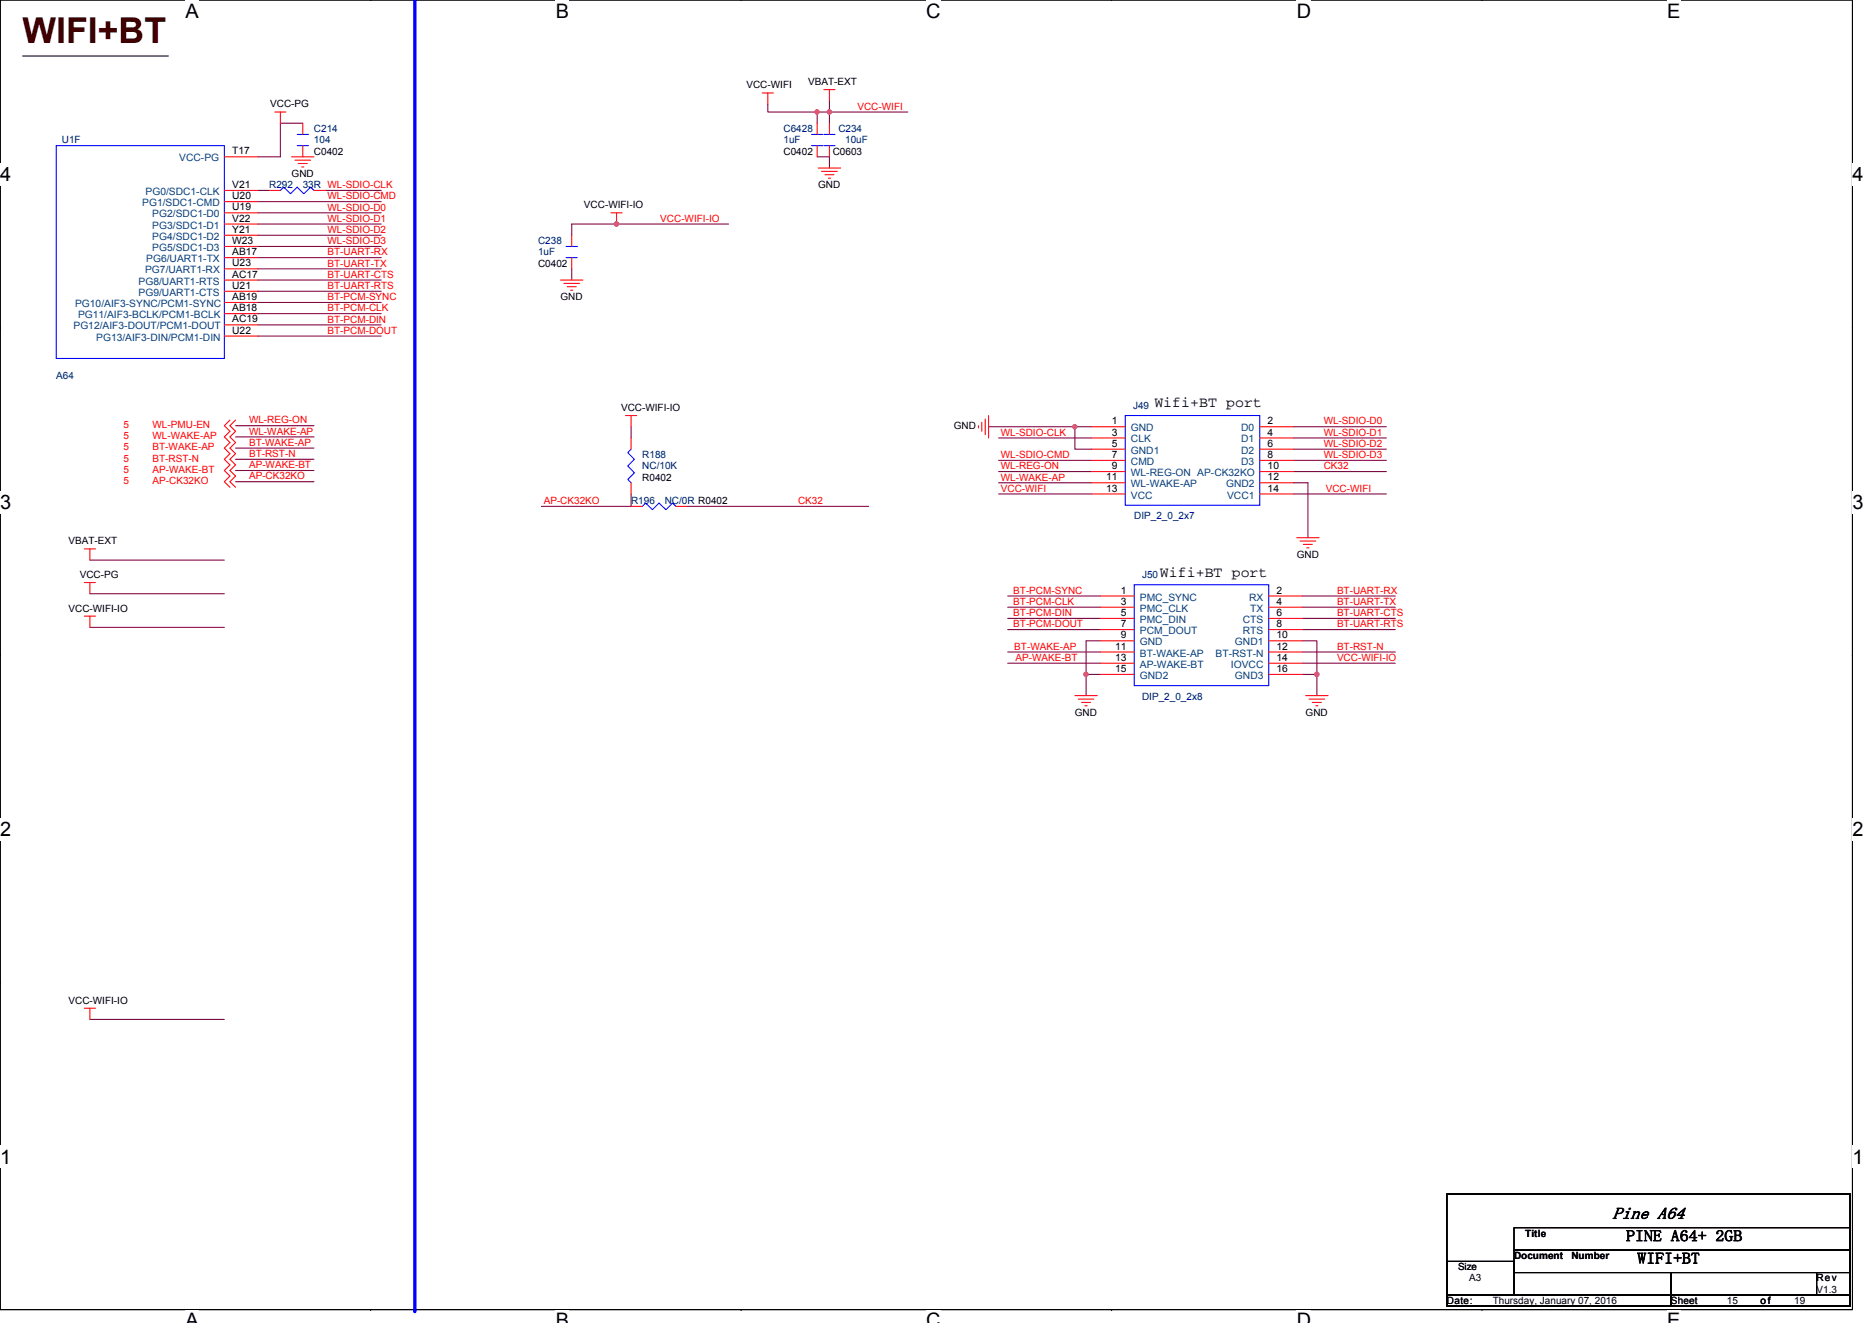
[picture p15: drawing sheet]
<svg xmlns="http://www.w3.org/2000/svg" width="297mm" height="210mm" viewBox="0 0 297 210" stroke-linecap="round" stroke-linejoin="round" font-family="sans-serif">
<defs><g id="words">
<text font-size="5.7" fill="#400000" x="3.6" y="6.9">WIFI+BT</text>
<g font-size="3.2">
<text x="29.4" y="2.8">A</text>
<text x="88.2" y="2.8">B</text>
<text x="147" y="2.8">C</text>
<text x="205.8" y="2.8">D</text>
<text x="264.5" y="2.8">E</text>
<text x="0" y="28.8">4</text>
<text x="293.9" y="28.8">4</text>
<text x="0" y="80.8">3</text>
<text x="293.9" y="80.8">3</text>
<text x="0" y="132.7">2</text>
<text x="293.9" y="132.7">2</text>
<text x="0" y="184.7">1</text>
<text x="293.9" y="184.7">1</text>
<text x="29.4" y="210.7">A</text>
<text x="88.2" y="210.7">B</text>
<text x="147" y="210.7">C</text>
<text x="205.8" y="210.7">D</text>
<text x="264.5" y="210.7">E</text>
</g>
<text font-size="2.7" x="255.8" y="193.4">Pine A64</text>
<g font-size="2.5">
<text x="258" y="197">PINE A64+ 2GB</text>
<text x="259.8" y="200.6">WIFI+BT</text>
</g>
<g font-size="2.4">
<text x="183.2" y="64.6">Wifi+BT port</text>
<text x="184.1" y="91.7">Wifi+BT port</text>
</g>
<g font-size="1.6">
<text x="42.9" y="17.1">VCC-PG</text>
<text x="118.4" y="14">VCC-WIFI</text>
<text x="128.2" y="13.5">VBAT-EXT</text>
<text x="36.8" y="24.5">T17</text>
<text x="36.8" y="29.8">V21</text>
<text x="46.3" y="28.1">GND</text>
<text x="49.8" y="24.5">C0402</text>
<text x="124.3" y="24.5">C0402</text>
<text x="129.8" y="29.9">GND</text>
<text x="132.1" y="24.5">C0603</text>
<text x="36.8" y="33.4">U19</text>
<text x="36.8" y="35.2">V22</text>
<text x="36.8" y="31.6">U20</text>
<text x="92.7" y="33.1">VCC-WIFI-IO</text>
<text x="36.8" y="40.5">AB17</text>
<text x="36.8" y="37">Y21</text>
<text x="36.8" y="38.7">W23</text>
<text x="36.8" y="44.1">AC17</text>
<text x="36.8" y="45.8">U21</text>
<text x="36.8" y="47.6">AB19</text>
<text x="36.8" y="42.3">U23</text>
<text x="85.4" y="42.3">C0402</text>
<text x="88.9" y="47.6">GND</text>
<text x="36.8" y="51.2">AC19</text>
<text x="36.8" y="53">U22</text>
<text x="36.8" y="49.4">AB18</text>
<text x="98.5" y="65.3">VCC-WIFI-IO</text>
<text x="151.3" y="68.1">GND</text>
<text x="176.4" y="67.4">1</text>
<text x="176.4" y="69.1">3</text>
<text x="176.4" y="70.9">5</text>
<text x="201.1" y="67.4">2</text>
<text x="201.1" y="69.1">4</text>
<text x="201.1" y="70.9">6</text>
<text x="101.9" y="76.3">R0402</text>
<text x="175.5" y="76.2">11</text>
<text x="176.4" y="72.7">7</text>
<text x="176.4" y="74.5">9</text>
<text x="201.1" y="74.5">10</text>
<text x="201.1" y="76.2">12</text>
<text x="201.1" y="72.7">8</text>
<text x="175.5" y="78">13</text>
<text x="201.1" y="78">14</text>
<text x="10.9" y="86.4">VBAT-EXT</text>
<text x="205.8" y="88.5">GND</text>
<text x="12.7" y="91.7">VCC-PG</text>
<text x="177.8" y="94.2">1</text>
<text x="177.8" y="96">3</text>
<text x="202.6" y="96">4</text>
<text x="202.6" y="94.2">2</text>
<text x="10.9" y="97.1">VCC-WIFI-IO</text>
<text x="177.8" y="97.8">5</text>
<text x="177.8" y="99.5">7</text>
<text x="177.8" y="101.3">9</text>
<text x="202.6" y="101.3">10</text>
<text x="202.6" y="97.8">6</text>
<text x="202.6" y="99.5">8</text>
<text x="176.9" y="103.1">11</text>
<text x="176.9" y="104.9">13</text>
<text x="176.9" y="106.7">15</text>
<text x="202.6" y="103.1">12</text>
<text x="202.6" y="104.9">14</text>
<text x="202.6" y="106.7">16</text>
<text x="170.6" y="113.6">GND</text>
<text x="207.2" y="113.6">GND</text>
<text x="10.9" y="159.3">VCC-WIFI-IO</text>
<text x="242" y="196.3">Title</text>
<text x="231.3" y="201.6">Size</text>
<text x="233.1" y="203.4">A3</text>
<text x="240.2" y="199.9">Document</text>
<text x="249.3" y="199.9">Number</text>
<text x="288.2" y="203.4">Rev</text>
<text x="229.6" y="206.9">Date:</text>
<text x="236.9" y="206.9">Thursday, January 07, 2016</text>
<text x="265.1" y="206.9">Sheet</text>
<text x="274" y="206.9">15</text>
<text x="279.4" y="206.9">of</text>
<text x="284.7" y="206.9">19</text>
<text x="288.2" y="205.2">V1.3</text>
</g>
<g font-size="1.6" fill="#f00">
<text x="136.1" y="17.4">VCC-WIFI</text>
<text x="52" y="31.6">WL-SDIO-CMD</text>
<text x="52" y="33.4">WL-SDIO-D0</text>
<text x="52" y="35.2">WL-SDIO-D1</text>
<text x="104.8" y="35.2">VCC-WIFI-IO</text>
<text x="52" y="37">WL-SDIO-D2</text>
<text x="52" y="38.8">WL-SDIO-D3</text>
<text x="52" y="40.5">BT-UART-RX</text>
<text x="52" y="47.6">BT-PCM-SYNC</text>
<text x="52" y="42.3">BT-UART-TX</text>
<text x="52" y="44.1">BT-UART-CTS</text>
<text x="52" y="45.9">BT-UART-RTS</text>
<text x="52" y="49.4">BT-PCM-CLK</text>
<text x="52" y="51.2">BT-PCM-DIN</text>
<text x="52" y="53">BT-PCM-DOUT</text>
<text x="19.6" y="69.7">5</text>
<text x="19.6" y="71.5">5</text>
<text x="19.6" y="67.9">5</text>
<text x="24.2" y="69.7">WL-WAKE-AP</text>
<text x="24.2" y="71.5">BT-WAKE-AP</text>
<text x="24.2" y="67.9">WL-PMU-EN</text>
<text x="39.5" y="67.2">WL-REG-ON</text>
<text x="39.5" y="69">WL-WAKE-AP</text>
<text x="39.5" y="70.8">BT-WAKE-AP</text>
<text x="158.8" y="69.2">WL-SDIO-CLK</text>
<text x="210" y="67.4">WL-SDIO-D0</text>
<text x="210" y="69.2">WL-SDIO-D1</text>
<text x="210" y="70.9">WL-SDIO-D2</text>
<text x="19.6" y="76.8">5</text>
<text x="19.6" y="75">5</text>
<text x="19.6" y="73.3">5</text>
<text x="24.2" y="76.8">AP-CK32KO</text>
<text x="24.2" y="75">AP-WAKE-BT</text>
<text x="24.2" y="73.3">BT-RST-N</text>
<text x="39.5" y="76.1">AP-CK32KO</text>
<text x="39.5" y="74.3">AP-WAKE-BT</text>
<text x="39.5" y="72.5">BT-RST-N</text>
<text x="158.8" y="72.7">WL-SDIO-CMD</text>
<text x="158.8" y="74.5">WL-REG-ON</text>
<text x="158.8" y="76.3">WL-WAKE-AP</text>
<text x="210" y="72.7">WL-SDIO-D3</text>
<text x="210" y="74.5">CK32</text>
<text x="86.3" y="80">AP-CK32KO</text>
<text x="126.6" y="80">CK32</text>
<text x="158.8" y="78">VCC-WIFI</text>
<text x="210.4" y="78">VCC-WIFI</text>
<text x="160.8" y="94.2">BT-PCM-SYNC</text>
<text x="212.2" y="94.2">BT-UART-RX</text>
<text x="160.8" y="96">BT-PCM-CLK</text>
<text x="160.8" y="97.8">BT-PCM-DIN</text>
<text x="160.8" y="99.6">BT-PCM-DOUT</text>
<text x="212.2" y="96">BT-UART-TX</text>
<text x="212.2" y="97.8">BT-UART-CTS</text>
<text x="212.2" y="99.6">BT-UART-RTS</text>
<text x="160.9" y="103.1">BT-WAKE-AP</text>
<text x="161.1" y="104.9">AP-WAKE-BT</text>
<text x="212.2" y="103.1">BT-RST-N</text>
<text x="212.2" y="104.9">VCC-WIFI-IO</text>
</g>
<g font-size="1.6" fill="#000080">
<text x="9.8" y="22.8">U1F</text>
<text x="49.8" y="21">C214</text>
<text x="49.8" y="22.8">104</text>
<text x="124.3" y="21">C6428</text>
<text x="124.3" y="22.8">1uF</text>
<text x="133" y="21">C234</text>
<text x="134.1" y="22.8">10uF</text>
<text x="42.7" y="29.9">R292</text>
<text x="48" y="29.9">33R WL-SDIO-CLK</text>
<text x="85.4" y="38.8">C238</text>
<text x="85.4" y="40.5">1uF</text>
<text x="8.9" y="60.1">A64</text>
<text x="179.8" y="64.9">J49</text>
<text x="101.9" y="72.7">R188</text>
<text x="101.9" y="74.5">NC/10K</text>
<text x="100.1" y="80">R196</text>
<text x="105.5" y="80">NC/0R R0402</text>
<text x="180" y="82.3">DIP_2_0_2x7</text>
<text x="181.2" y="91.7">J50</text>
<text x="181.2" y="111.1">DIP_2_0_2x8</text>
</g>
<g font-size="1.6" fill="#004080">
<text x="28.4" y="25.6">VCC-PG</text>
<text x="22.6" y="32.7">PG1/SDC1-CMD</text>
<text x="23.1" y="30.9">PG0/SDC1-CLK</text>
<text x="24.2" y="34.5">PG2/SDC1-D0</text>
<text x="23.2" y="41.6">PG6/UART1-TX</text>
<text x="24.2" y="36.3">PG3/SDC1-D1</text>
<text x="24.2" y="38.1">PG4/SDC1-D2</text>
<text x="24.2" y="39.8">PG5/SDC1-D3</text>
<text x="22" y="45.2">PG8/UART1-RTS</text>
<text x="22" y="46.9">PG9/UART1-CTS</text>
<text x="23" y="43.4">PG7/UART1-RX</text>
<text x="11.7" y="52.3">PG12/AIF3-DOUT/PCM1-DOUT</text>
<text x="11.9" y="48.7">PG10/AIF3-SYNC/PCM1-SYNC</text>
<text x="12.4" y="50.5">PG11/AIF3-BCLK/PCM1-BCLK</text>
<text x="15.3" y="54.1">PG13/AIF3-DIN/PCM1-DIN</text>
<text x="179.4" y="68.5">GND</text>
<text x="179.4" y="70.2">CLK</text>
<text x="197" y="68.5">D0</text>
<text x="197" y="70.2">D1</text>
<text x="179.4" y="72">GND1</text>
<text x="179.4" y="73.8">CMD</text>
<text x="179.4" y="75.6">WL-REG-ON AP-CK32KO</text>
<text x="179.4" y="77.3">WL-WAKE-AP</text>
<text x="194.5" y="77.3">GND2</text>
<text x="197" y="72">D2</text>
<text x="197" y="73.8">D3</text>
<text x="179.4" y="79.1">VCC</text>
<text x="194.7" y="79.1">VCC1</text>
<text x="180.9" y="95.3">PMC_SYNC</text>
<text x="198.2" y="95.3">RX</text>
<text x="180.9" y="97.1">PMC_CLK</text>
<text x="180.9" y="98.9">PMC_DIN</text>
<text x="180.9" y="100.6">PCM_DOUT</text>
<text x="197.2" y="98.9">CTS</text>
<text x="197.2" y="100.6">RTS</text>
<text x="198.4" y="97.1">TX</text>
<text x="180.9" y="102.4">GND</text>
<text x="180.9" y="104.2">BT-WAKE-AP</text>
<text x="180.9" y="106">AP-WAKE-BT</text>
<text x="180.9" y="107.8">GND2</text>
<text x="192.9" y="104.2">BT-RST-N</text>
<text x="195.3" y="106">IOVCC</text>
<text x="196" y="102.4">GND1</text>
<text x="196" y="107.8">GND3</text>
</g>
</g></defs>
<path d="M0 0h293.9v207.9h-293.9z" fill="none" stroke="#000" stroke-width=".17"/>
<g fill="#fff">
<path d="M29.4 0h2.1v3.5h-2.1z"/>
<path d="M29.4 207.9h2.1v2h-2.1z"/>
</g>
<path d="M58.8 0h.1M58.8 207.9h.1" fill="none" stroke="#000" stroke-width=".17"/>
<g fill="#fff">
<path d="M88.2 0h2.1v3.5h-2.1z"/>
<path d="M88.2 207.9h2.1v2h-2.1z"/>
</g>
<path d="M117.6 0h.1M117.6 207.9h.1" fill="none" stroke="#000" stroke-width=".17"/>
<g fill="#fff">
<path d="M147 0h2.3v3.5h-2.3z"/>
<path d="M147 207.9h2.3v2h-2.3z"/>
</g>
<path d="M176.4 0h.1M176.4 207.9h.1" fill="none" stroke="#000" stroke-width=".17"/>
<g fill="#fff">
<path d="M205.8 0h2.2v3.5h-2.2z"/>
<path d="M205.8 207.9h2.2v2h-2.2z"/>
</g>
<path d="M235.2 0h.1M235.2 207.9h.1" fill="none" stroke="#000" stroke-width=".17"/>
<g fill="#fff">
<path d="M264.5 0h2.1v3.5h-2.1z"/>
<path d="M264.5 207.9h2.1v2h-2.1z"/>
<path d="M0 26h1.8v3.5h-1.8z"/>
<path d="M293.9 26h1.8v3.5h-1.8z"/>
<path d="M0 77.9h1.8v3.5h-1.8z"/>
<path d="M293.9 77.9h1.8v3.5h-1.8z"/>
</g>
<path d="M0 52h.1M293.9 52h.1" fill="none" stroke="#000" stroke-width=".17"/>
<g fill="#fff">
<path d="M0 129.9h1.8v3.5h-1.8z"/>
<path d="M293.9 129.9h1.8v3.5h-1.8z"/>
</g>
<path d="M0 103.9h.1M293.9 103.9h.1" fill="none" stroke="#000" stroke-width=".17"/>
<g fill="#fff">
<path d="M0 181.9h1.8v3.5h-1.8z"/>
<path d="M293.9 181.9h1.8v3.5h-1.8z"/>
</g>
<path d="M0 155.9h.1M293.9 155.9h.1" fill="none" stroke="#000" stroke-width=".17"/>
<path d="M65.8 0v208" fill="none" stroke="#00f" stroke-width=".53"/>
<circle cx="65.8" cy="208" r=".26" fill="#00f"/>
<path d="M3.6 8.9h23.1M229.6 189.5h64v17.8h-64zM240.2 198.4h53.4v3.6h-53.4zM240.2 194.9h53.4v3.5h-53.4zM229.6 200.2h10.6v5.3h-10.6zM229.6 205.5h35.5v1.8h-35.5zM240.2 202h24.9v3.5h-24.9zM265.1 205.5h28.5v1.8h-28.5zM265.1 202h23.1v3.5h-23.1zM288.2 202h5.4v3.5h-5.4z" fill="none" stroke="#000" stroke-width=".17"/>
<g fill="none" stroke="#800040" stroke-width=".17">
<path d="M48 19.6h-3.5v5.3h-3.6M121.8 16.5v1.3h7.9M131.6 17.8h12.5M131.6 17.8v1.8M131.6 16v1.8M131.6 17.8h-1.9v1.8M40.9 32h19.6M40.9 33.8h19.6M40.9 35.6h19.6M40.9 37.3h19.6M40.9 39.1h19.6M40.9 30.2h1.8"/>
<path d="M51.6 30.2h8.9M115.6 35.6h-24.9v1.7M129.7 24.9h1.9v1.8M40.9 48h19.6M40.9 49.8h19.6M40.9 40.9h19.6M40.9 42.7h19.6M40.9 44.4h19.6M40.9 46.2h19.6M40.9 51.6h19.6M40.9 53.3h19.6M90.7 42.7v1.8"/>
<path d="M37.4 76.5h12.4M37.4 74.7h12.4M37.4 72.9h12.4M37.4 67.6h12.4M37.4 69.3h12.4M37.4 71.1h12.4M100.1 67.7v1.8M100.1 78.4v2h-14.2M156.9 67.7h13.7M158.5 78.4h14.7M158.5 69.5h14.7M158.5 73.1h14.7"/>
<path d="M158.5 74.8h14.7M158.5 76.6h14.7M170.6 67.7v3.6h2.6M170.6 67.7h2.6M205.2 67.7h14.8M205.2 69.5h14.8M205.2 71.3h14.8M205.2 73.1h14.8M205.2 74.8h14.8M205.2 78.4h14.8M205.2 76.6h2.3v8.7M14.3 94.2h21.3"/>
<path d="M14.3 88.9h21.3M14.3 99.6h21.3M109 80.4h28.8M159.9 94.6h14.7M159.9 96.4h14.7M159.9 98.1h14.7M159.9 99.9h14.7M206.6 94.6h14.8M206.6 96.4h14.8M206.6 98.1h14.8M206.6 99.9h14.8M159.9 103.5h14.7"/>
<path d="M159.9 105.3h14.7M174.6 101.7h-2.3v5.3M174.6 107h-2.3v3.4M206.6 101.7h2.4v5.3M206.6 107h2.4v3.4M206.6 103.5h14.8M206.6 105.3h14.8M14.3 161.8h21.3"/>
</g>
<g fill="#f0f" stroke="#f0f" stroke-width=".17">
<circle cx="131.6" cy="17.8" r=".35"/>
<circle cx="97.8" cy="35.5" r=".35"/>
<circle cx="129.6" cy="17.8" r=".34"/>
<circle cx="208.9" cy="107" r=".35"/>
<circle cx="172.3" cy="107" r=".34"/>
<circle cx="170.5" cy="67.7" r=".34"/>
</g>
<g fill="none" stroke="#f00" stroke-width=".17">
<path d="M43.6 17.8h1.8M44.5 17.8v1.8M48 19.6v1.7M120.9 14.8h1.8M121.8 14.8v1.7M129.7 19.6v1.7M130.7 14.2h1.8M131.6 14.2v1.8M131.6 19.6v1.7M35.6 33.8h5.3M35.6 35.6h5.3M35.6 37.3h5.3"/>
<path d="M35.6 39.1h5.3M35.6 24.9h5.3M35.6 30.2h5.3M35.6 32h5.3M42.7 30.2h1.8M46.3 24.9h3.5M46.8 25.4h2.5M47.3 26h1.5M47.9 26.5h.3M48 23.1v1.8M49.8 30.2h1.8M90.7 37.3v1.8"/>
<path d="M96.9 33.8h1.8M97.8 33.8v1.8M129.7 23.1v1.8M129.8 26.7h3.6M130.4 27.2h2.5M130.9 27.7h1.4M131.4 28.3h.4M131.6 23.1v1.8M35.6 44.4h5.3M35.6 46.2h5.3M35.6 40.9h5.3M35.6 42.7h5.3"/>
<path d="M35.6 48h5.3M35.6 49.8h5.3M35.6 51.6h5.3M35.6 53.3h5.3M88.9 44.4h3.6M89.5 45h2.5M90 45.5h1.4M90.5 46.1h.4M90.7 40.9v1.8M36.5 66.7l-.9 .9 .9 .9-.9 .8 .9 .9-.9 .9 .9 .9-.9 .9 .9 .9-.9 .9 .9 .9-.9 .9 .9 .8M37.4 66.7l-.9 .9 .9 .9-.9 .8 .9 .9-.9 .9 .9 .9-.9 .9 .9 .9-.9 .9 .9 .9-.9 .9 .9 .8M99.2 66h1.8"/>
<path d="M100.1 66v1.7M100.1 76.6v1.8M100.1 69.5v1.8M155.3 67.6v.3M155.8 67v1.5M156.3 66.5v2.5M156.9 66v3.5M173.2 67.7h5.4M173.2 69.5h5.4M173.2 71.3h5.4M173.2 73.1h5.4M173.2 74.8h5.4"/>
<path d="M173.2 76.6h5.4M173.2 78.4h5.4M199.9 67.7h5.3M199.9 69.5h5.3M199.9 71.3h5.3M199.9 73.1h5.3M199.9 74.8h5.3M199.9 76.6h5.3M199.9 78.4h5.3M13.4 92.5h1.8M13.4 97.8h1.8M13.4 87.1h1.8"/>
<path d="M14.3 92.5v1.7M14.3 97.8v1.8M14.3 87.1v1.8M100.1 80.4h1.8M107.2 80.4h1.8M174.6 94.6h5.4M174.6 96.4h5.4M174.6 98.1h5.4M174.6 99.9h5.4M201.3 94.6h5.3M201.3 96.4h5.3M201.3 98.1h5.3"/>
<path d="M201.3 99.9h5.3M205.8 85.3h3.5M206.3 85.9h2.5M206.8 86.4h1.4M207.3 87h.4M170.6 110.4h3.5M171.1 111h2.5M171.6 111.5h1.4M172.1 112h.4M174.6 101.7h5.4M174.6 103.5h5.4M174.6 105.3h5.4"/>
<path d="M174.6 107h5.4M201.3 101.7h5.3M201.3 103.5h5.3M201.3 105.3h5.3M201.3 107h5.3M207.2 110.4h3.5M207.7 111h2.5M208.2 111.5h1.5M208.8 112h.3M13.4 160h1.8M14.3 160v1.8"/>
</g>
<g fill="none" stroke="#00f" stroke-width=".17">
<path d="M8.9 23.1h26.7v33.8h-26.7zM44.5 30.2l.5-.5 1.1 1.1 1.1-1.1 1 1.1 1.1-1.1 .5 .5M47.2 23.1h1.7M47.2 21.3h1.7M89.8 39.1h1.8M128.8 23.1h1.8M128.8 21.3h1.8M130.7 23.1h1.8M130.7 21.3h1.8M89.8 40.9h1.8M100.1 71.3l-.5 .5 1.1 1.1-1.1 1.1 1.1 1-1.1 1.1 .5 .5M178.6 66h21.3v14.2h-21.3z"/>
<path d="M101.9 80.4l.5-.6 1.1 1.1 1.1-1.1 1.1 1.1 1-1.1 .5 .6M180 92.8h21.3v16h-21.3z"/>
</g>
<use href="#words"/>
</svg>
